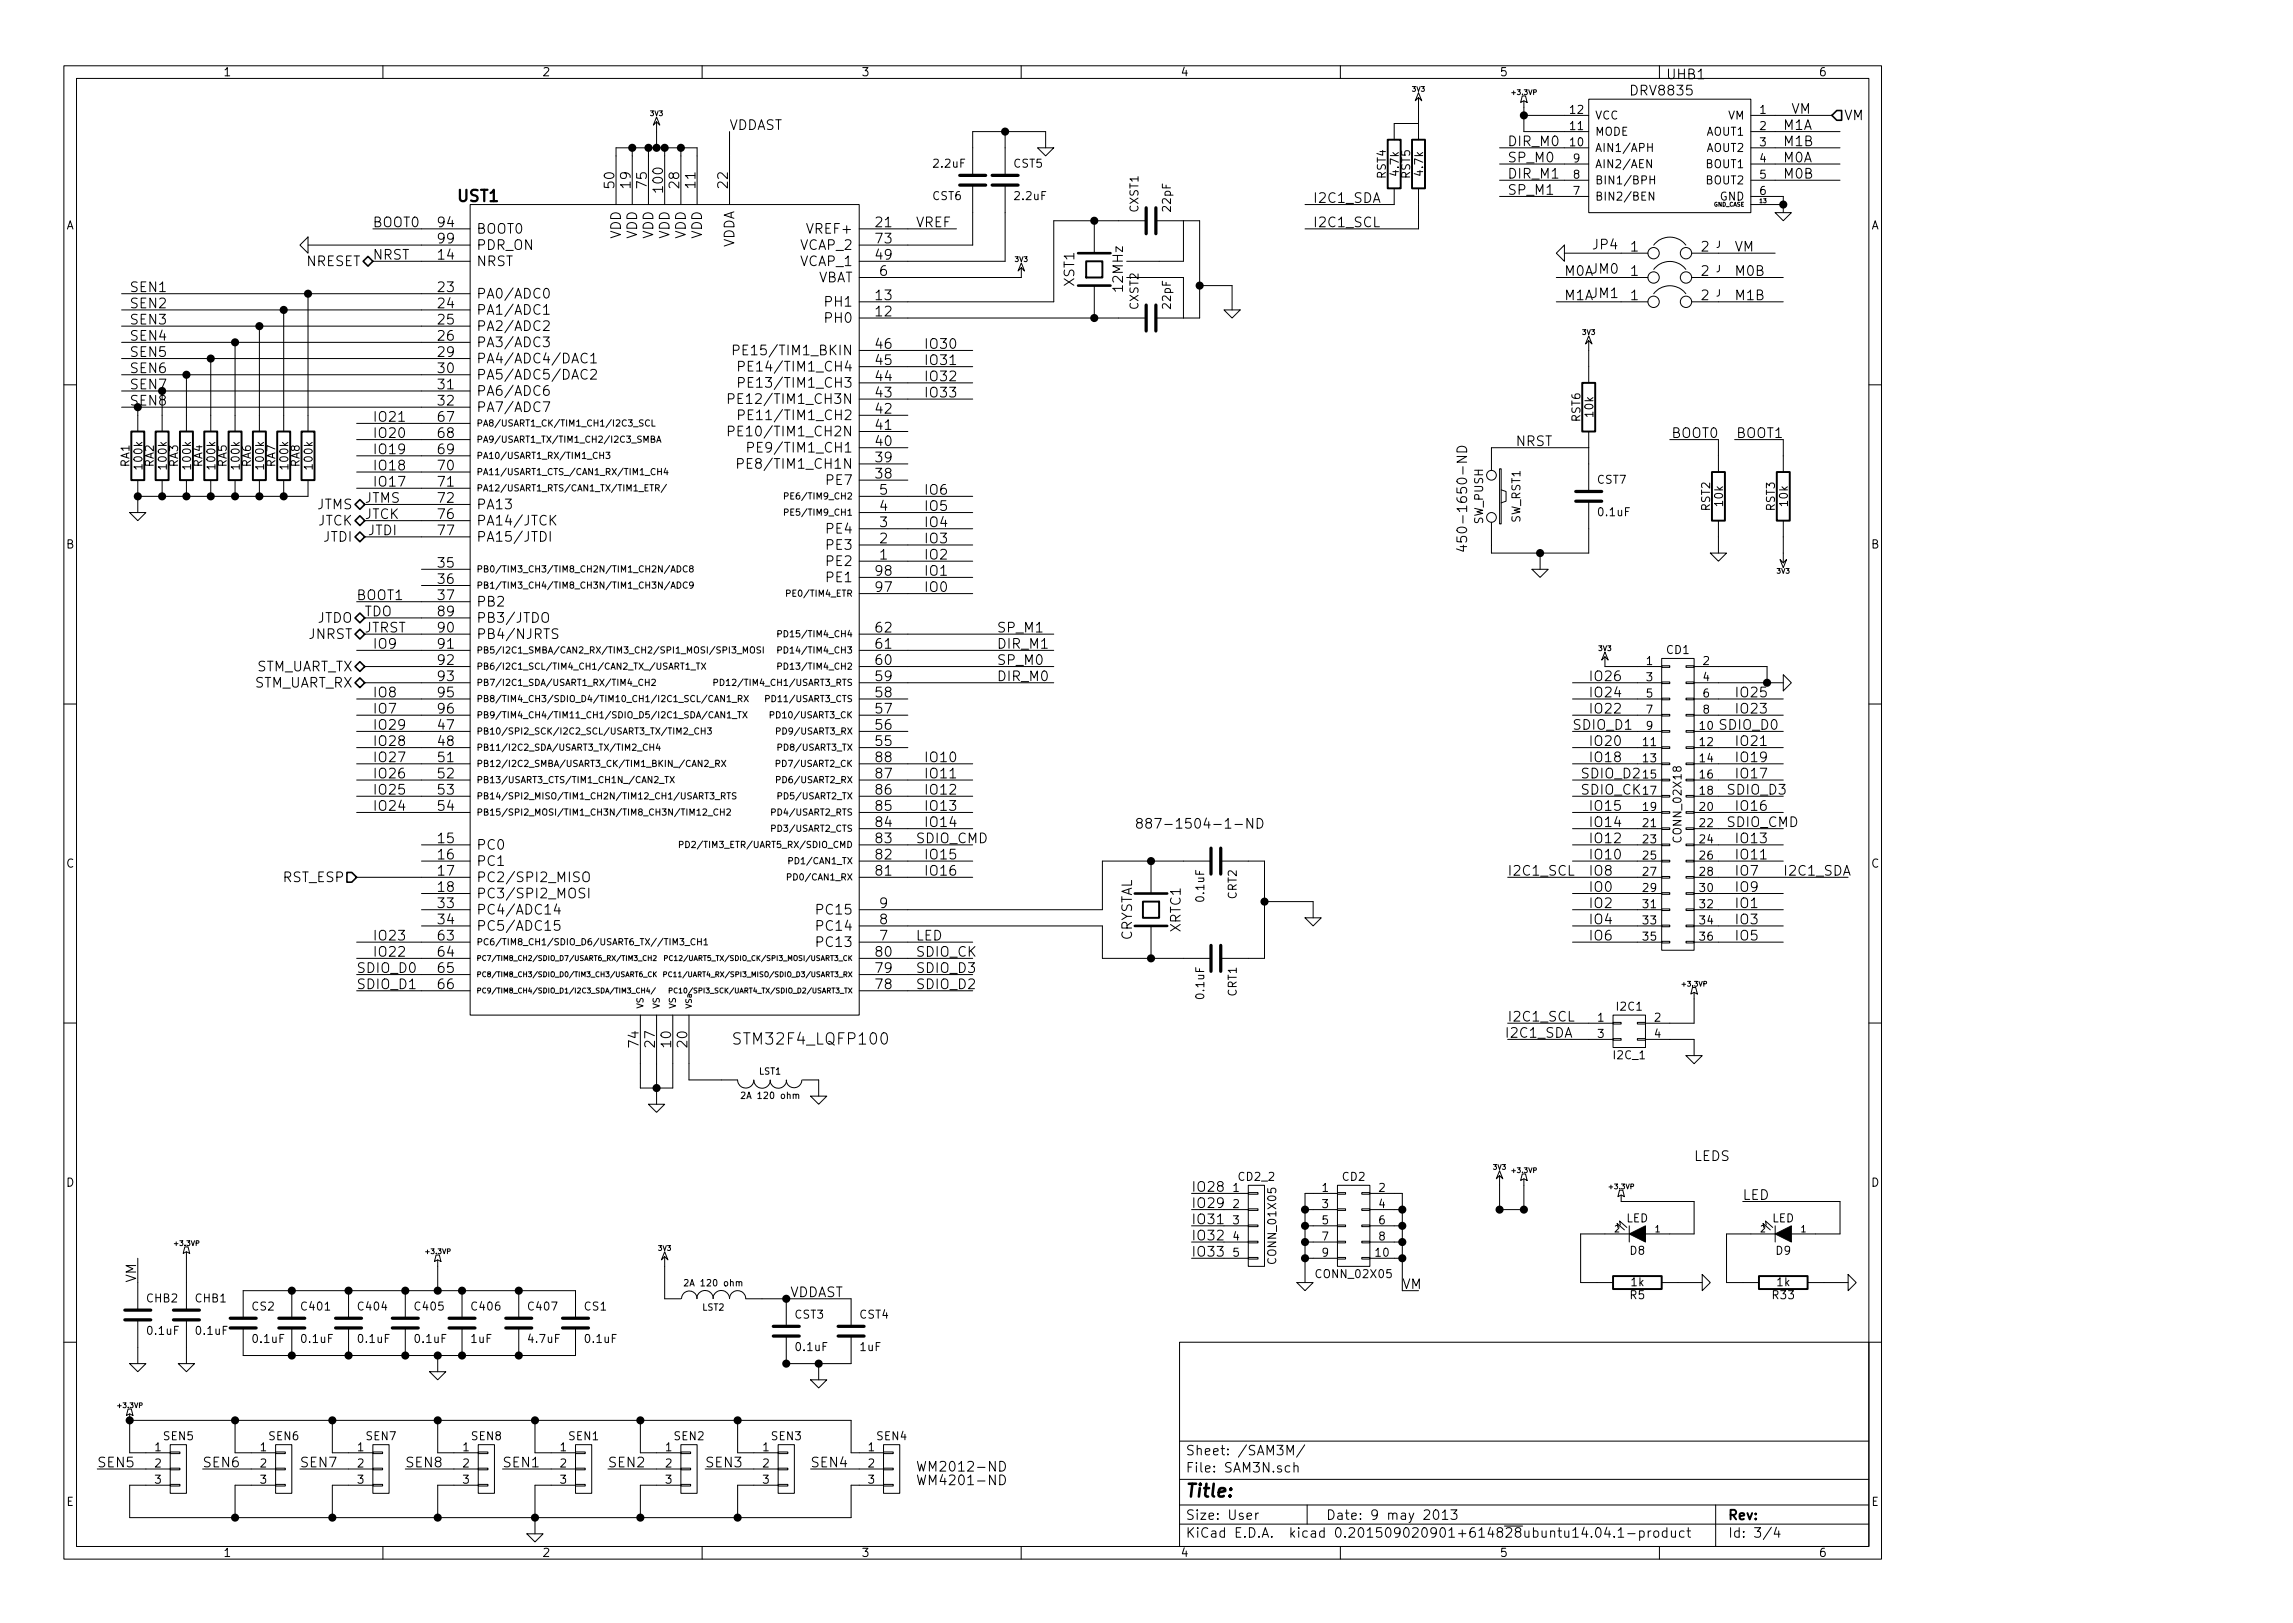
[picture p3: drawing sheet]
<svg xmlns="http://www.w3.org/2000/svg" width="297mm" height="210mm" viewBox="0 0 297 210" stroke-linecap="round" stroke-linejoin="round" font-family="sans-serif">
<defs><g id="words">
<text font-size="2.3" x="153.6" y="194">Title:</text>
<g font-size="2">
<text x="59.3" y="26.1">UST1</text>
<text x="95.5" y="135.3">STM32F4_LQFP100</text>
</g>
<g font-size="1.8">
<text x="216" y="10.3">UHB1</text>
<text x="94.5" y="16.8">VDDAST</text>
<text x="211.4" y="12.4">DRV8835</text>
<text x="231" y="16.8">M1A</text>
<text x="232.1" y="14.7">VM</text>
<text x="238.9" y="15.6">VM</text>
<text x="195.3" y="18.9">DIR_M0</text>
<text x="195.3" y="23.1">DIR_M1</text>
<text x="195.3" y="21">SP_M0</text>
<text x="231" y="23.1">M0B</text>
<text x="231" y="18.9">M1B</text>
<text x="231" y="21">M0A</text>
<text x="48.3" y="29.4">BOOT0</text>
<text x="56.8" y="29.4">94</text>
<text x="79.6" y="24.3" transform="rotate(-90 79.6 24.3)">50</text>
<text x="81.7" y="24.3" transform="rotate(-90 81.7 24.3)">19</text>
<text x="83.8" y="24.3" transform="rotate(-90 83.8 24.3)">75</text>
<text x="85.9" y="24.8" transform="rotate(-90 85.9 24.8)">100</text>
<text x="88" y="24.3" transform="rotate(-90 88 24.3)">28</text>
<text x="90.1" y="24.3" transform="rotate(-90 90.1 24.3)">11</text>
<text x="94.3" y="24.3" transform="rotate(-90 94.3 24.3)">22</text>
<text x="113.5" y="29.4">21</text>
<text x="118.7" y="29.4">VREF</text>
<text x="170.1" y="26.3">I2C1_SDA</text>
<text x="170.1" y="29.4">I2C1_SCL</text>
<text x="195.3" y="25.2">SP_M1</text>
<text x="39.6" y="34.5">NRESET</text>
<text x="48.3" y="33.6">NRST</text>
<text x="56.8" y="33.6">14</text>
<text x="56.8" y="31.5">99</text>
<text x="61.7" y="34.5">NRST</text>
<text x="61.7" y="30.3">BOOT0</text>
<text x="61.7" y="32.4">PDR_ON</text>
<text x="80.4" y="31" transform="rotate(-90 80.4 31)">VDD</text>
<text x="82.5" y="31" transform="rotate(-90 82.5 31)">VDD</text>
<text x="84.6" y="31" transform="rotate(-90 84.6 31)">VDD</text>
<text x="86.7" y="31" transform="rotate(-90 86.7 31)">VDD</text>
<text x="88.8" y="31" transform="rotate(-90 88.8 31)">VDD</text>
<text x="90.9" y="31" transform="rotate(-90 90.9 31)">VDD</text>
<text x="95.1" y="32.3" transform="rotate(-90 95.1 32.3)">VDDA</text>
<text x="103.6" y="32.4">VCAP_2</text>
<text x="103.6" y="34.5">VCAP_1</text>
<text x="104.8" y="30.3">VREF+</text>
<text x="113.5" y="31.5">73</text>
<text x="113.5" y="33.6">49</text>
<text x="114" y="35.7">6</text>
<text x="202.7" y="35.7">M0AJM0</text>
<text x="206.4" y="32.3">JP4</text>
<text x="211.2" y="32.6">1</text>
<text x="211.2" y="35.7">1</text>
<text x="220.4" y="32.6">2</text>
<text x="220.4" y="35.7">2</text>
<text x="224.7" y="32.6">VM</text>
<text x="224.7" y="35.7">M0B</text>
<text x="16.8" y="39.9">SEN2</text>
<text x="16.8" y="37.8">SEN1</text>
<text x="56.8" y="37.8">23</text>
<text x="56.8" y="39.9">24</text>
<text x="61.7" y="38.7">PA0/ADC0</text>
<text x="61.7" y="40.8">PA1/ADC1</text>
<text x="105.7" y="36.6">VBAT</text>
<text x="107" y="41.8">PH0</text>
<text x="107" y="39.7">PH1</text>
<text x="113.5" y="41">12</text>
<text x="113.5" y="38.9">13</text>
<text x="139.2" y="37.1" transform="rotate(-90 139.2 37.1)">XST1</text>
<text x="145.5" y="37.7" transform="rotate(-90 145.5 37.7)">12MHz</text>
<text x="202.7" y="38.9">M1AJM1</text>
<text x="211.2" y="38.9">1</text>
<text x="220.4" y="38.9">2</text>
<text x="224.7" y="38.9">M1B</text>
<text x="16.8" y="46.2">SEN5</text>
<text x="16.8" y="44.1">SEN4</text>
<text x="16.8" y="42">SEN3</text>
<text x="56.8" y="42">25</text>
<text x="56.8" y="44.1">26</text>
<text x="56.8" y="46.2">29</text>
<text x="61.7" y="42.9">PA2/ADC2</text>
<text x="61.7" y="45">PA3/ADC3</text>
<text x="61.7" y="47.1">PA4/ADC4/DAC1</text>
<text x="96.4" y="46">PE15/TIM1_BKIN</text>
<text x="113.5" y="47.3">45</text>
<text x="113.5" y="45.2">46</text>
<text x="119.7" y="45.2">IO30</text>
<text x="119.7" y="47.3">IO31</text>
<text x="16.8" y="52.5">SEN8</text>
<text x="16.8" y="50.4">SEN7</text>
<text x="16.8" y="48.3">SEN6</text>
<text x="56.8" y="48.3">30</text>
<text x="56.8" y="50.4">31</text>
<text x="56.8" y="52.5">32</text>
<text x="61.7" y="49.2">PA5/ADC5/DAC2</text>
<text x="61.7" y="51.3">PA6/ADC6</text>
<text x="61.7" y="53.4">PA7/ADC7</text>
<text x="95.9" y="52.3">PE12/TIM1_CH3N</text>
<text x="97.2" y="50.2">PE13/TIM1_CH3</text>
<text x="97.2" y="48.1">PE14/TIM1_CH4</text>
<text x="113.5" y="53.6">42</text>
<text x="113.5" y="51.5">43</text>
<text x="113.5" y="49.4">44</text>
<text x="119.7" y="49.4">IO32</text>
<text x="119.7" y="51.5">IO33</text>
<text x="48.3" y="58.8">IO19</text>
<text x="48.3" y="56.7">IO20</text>
<text x="48.3" y="54.6">IO21</text>
<text x="56.8" y="54.6">67</text>
<text x="56.8" y="56.7">68</text>
<text x="56.8" y="58.8">69</text>
<text x="95.9" y="56.5">PE10/TIM1_CH2N</text>
<text x="97.2" y="54.4">PE11/TIM1_CH2</text>
<text x="98.2" y="58.6">PE9/TIM1_CH1</text>
<text x="113.5" y="57.8">40</text>
<text x="113.5" y="55.7">41</text>
<text x="113.5" y="59.9">39</text>
<text x="196.4" y="57.8">NRST</text>
<text x="216.6" y="56.7">BOOT0</text>
<text x="225" y="56.7">BOOT1</text>
<text x="41" y="66">JTMS</text>
<text x="47.1" y="65.1">JTMS</text>
<text x="48.3" y="63">IO17</text>
<text x="48.3" y="60.9">IO18</text>
<text x="56.8" y="60.9">70</text>
<text x="56.8" y="63">71</text>
<text x="56.8" y="65.1">72</text>
<text x="61.7" y="66">PA13</text>
<text x="96.9" y="60.7">PE8/TIM1_CH1N</text>
<text x="107.1" y="62.8">PE7</text>
<text x="113.5" y="62">38</text>
<text x="114" y="64.1">5</text>
<text x="119.7" y="64.1">IO6</text>
<text x="41.1" y="68.1">JTCK</text>
<text x="41.9" y="70.2">JTDI</text>
<text x="47.1" y="67.2">JTCK</text>
<text x="47.7" y="69.3">JTDI</text>
<text x="56.8" y="67.2">76</text>
<text x="56.8" y="69.3">77</text>
<text x="61.7" y="68.1">PA14/JTCK</text>
<text x="61.7" y="70.2">PA15/JTDI</text>
<text x="107.1" y="71.2">PE3</text>
<text x="107.1" y="69.1">PE4</text>
<text x="114" y="70.4">2</text>
<text x="114" y="68.3">3</text>
<text x="114" y="66.2">4</text>
<text x="119.7" y="70.4">IO3</text>
<text x="119.7" y="68.3">IO4</text>
<text x="119.7" y="66.2">IO5</text>
<text x="190.1" y="71.7" transform="rotate(-90 190.1 71.7)">450-1650-ND</text>
<text x="46.2" y="77.7">BOOT1</text>
<text x="56.8" y="77.7">37</text>
<text x="107.1" y="73.3">PE2</text>
<text x="107.1" y="75.4">PE1</text>
<text x="113.5" y="76.7">97</text>
<text x="113.5" y="74.6">98</text>
<text x="114" y="72.5">1</text>
<text x="119.7" y="72.5">IO2</text>
<text x="119.7" y="76.7">IO0</text>
<text x="119.7" y="74.6">IO1</text>
<text x="39.9" y="82.8">JNRST</text>
<text x="41" y="80.7">JTDO</text>
<text x="47" y="81.9">JTRST</text>
<text x="47.1" y="79.8">TDO</text>
<text x="56.8" y="81.9">90</text>
<text x="56.8" y="79.8">89</text>
<text x="61.7" y="82.8">PB4/NJRTS</text>
<text x="61.7" y="78.6">PB2</text>
<text x="61.7" y="80.7">PB3/JTDO</text>
<text x="113.5" y="81.9">62</text>
<text x="129.2" y="81.9">SP_M1</text>
<text x="32.7" y="89.1">STM_UART_RX</text>
<text x="32.9" y="87">STM_UART_TX</text>
<text x="48.3" y="84">IO9</text>
<text x="56.8" y="84">91</text>
<text x="56.8" y="86.1">92</text>
<text x="56.8" y="88.2">93</text>
<text x="113.5" y="86.1">60</text>
<text x="113.5" y="84">61</text>
<text x="113.5" y="88.2">59</text>
<text x="129.2" y="88.2">DIR_M0</text>
<text x="129.2" y="84">DIR_M1</text>
<text x="129.2" y="86.1">SP_M0</text>
<text x="205.8" y="88.2">IO26</text>
<text x="48.3" y="92.4">IO7</text>
<text x="48.3" y="90.3">IO8</text>
<text x="48.3" y="94.5">IO29</text>
<text x="56.8" y="90.3">95</text>
<text x="56.8" y="92.4">96</text>
<text x="113.5" y="94.5">56</text>
<text x="113.5" y="92.4">57</text>
<text x="113.5" y="90.3">58</text>
<text x="203.7" y="94.5">SDIO_D1</text>
<text x="205.8" y="92.4">IO22</text>
<text x="205.8" y="90.3">IO24</text>
<text x="222.6" y="94.5">SDIO_D0</text>
<text x="224.7" y="92.4">IO23</text>
<text x="224.7" y="90.3">IO25</text>
<text x="48.3" y="100.8">IO26</text>
<text x="48.3" y="98.7">IO27</text>
<text x="48.3" y="96.6">IO28</text>
<text x="56.8" y="100.8">52</text>
<text x="113.5" y="96.6">55</text>
<text x="113.5" y="100.8">87</text>
<text x="113.5" y="98.7">88</text>
<text x="119.7" y="98.7">IO10</text>
<text x="119.7" y="100.8">IO11</text>
<text x="204.8" y="100.8">SDIO_D2</text>
<text x="205.8" y="98.7">IO18</text>
<text x="205.8" y="96.6">IO20</text>
<text x="224.7" y="100.8">IO17</text>
<text x="224.7" y="98.7">IO19</text>
<text x="224.7" y="96.6">IO21</text>
<text x="48.3" y="105">IO24</text>
<text x="48.3" y="102.9">IO25</text>
<text x="56.8" y="102.9">53</text>
<text x="56.8" y="105">54</text>
<text x="113.5" y="107.1">84</text>
<text x="113.5" y="105">85</text>
<text x="113.5" y="102.9">86</text>
<text x="119.7" y="102.9">IO12</text>
<text x="119.7" y="105">IO13</text>
<text x="119.7" y="107.1">IO14</text>
<text x="147" y="107.4">887-1504-1-ND</text>
<text x="204.8" y="102.9">SDIO_CK</text>
<text x="205.8" y="107.1">IO14</text>
<text x="205.8" y="105">IO15</text>
<text x="223.7" y="107.1">SDIO_CMD</text>
<text x="223.7" y="102.9">SDIO_D3</text>
<text x="224.7" y="105">IO16</text>
<text x="56.8" y="109.2">15</text>
<text x="56.8" y="111.3">16</text>
<text x="56.8" y="113.4">17</text>
<text x="61.7" y="110.1">PC0</text>
<text x="61.7" y="112.2">PC1</text>
<text x="113.5" y="113.4">81</text>
<text x="113.5" y="111.3">82</text>
<text x="113.5" y="109.2">83</text>
<text x="118.7" y="109.2">SDIO_CMD</text>
<text x="119.7" y="111.3">IO15</text>
<text x="119.7" y="113.4">IO16</text>
<text x="195.3" y="113.4">I2C1_SCL</text>
<text x="205.8" y="113.4">IO8</text>
<text x="205.8" y="111.3">IO10</text>
<text x="205.8" y="109.2">IO12</text>
<text x="224.7" y="113.4">IO7</text>
<text x="224.7" y="111.3">IO11</text>
<text x="224.7" y="109.2">IO13</text>
<text x="231" y="113.4">I2C1_SDA</text>
<text x="36.6" y="114.3">RST_ESP</text>
<text x="56.8" y="117.6">33</text>
<text x="56.8" y="119.7">34</text>
<text x="56.8" y="115.5">18</text>
<text x="61.7" y="118.5">PC4/ADC14</text>
<text x="61.7" y="114.3">PC2/SPI2_MISO</text>
<text x="61.7" y="116.4">PC3/SPI2_MOSI</text>
<text x="106.1" y="118.5">PC15</text>
<text x="114" y="119.7">8</text>
<text x="114" y="117.6">9</text>
<text x="205.8" y="119.7">IO4</text>
<text x="205.8" y="117.6">IO2</text>
<text x="205.8" y="115.5">IO0</text>
<text x="224.7" y="119.7">IO3</text>
<text x="224.7" y="117.6">IO1</text>
<text x="224.7" y="115.5">IO9</text>
<text x="48.3" y="123.9">IO22</text>
<text x="48.3" y="121.8">IO23</text>
<text x="56.8" y="121.8">63</text>
<text x="56.8" y="123.9">64</text>
<text x="61.7" y="120.6">PC5/ADC15</text>
<text x="106.1" y="122.7">PC13</text>
<text x="106.1" y="120.6">PC14</text>
<text x="113.5" y="123.9">80</text>
<text x="114" y="121.8">7</text>
<text x="118.7" y="123.9">SDIO_CK</text>
<text x="118.7" y="121.8">LED</text>
<text x="146.6" y="122" transform="rotate(-90 146.6 122)">CRYSTAL</text>
<text x="152.9" y="120.7" transform="rotate(-90 152.9 120.7)">XRTC1</text>
<text x="205.8" y="121.8">IO6</text>
<text x="224.7" y="121.8">IO5</text>
<text x="46.2" y="126">SDIO_D0</text>
<text x="46.2" y="128.1">SDIO_D1</text>
<text x="56.8" y="126">65</text>
<text x="56.8" y="128.1">66</text>
<text x="113.5" y="128.1">78</text>
<text x="113.5" y="126">79</text>
<text x="118.7" y="126">SDIO_D3</text>
<text x="118.7" y="128.1">SDIO_D2</text>
<text x="82.7" y="135.6" transform="rotate(-90 82.7 135.6)">74</text>
<text x="84.8" y="135.6" transform="rotate(-90 84.8 135.6)">27</text>
<text x="86.9" y="135.6" transform="rotate(-90 86.9 135.6)">10</text>
<text x="89" y="135.6" transform="rotate(-90 89 135.6)">20</text>
<text x="195.3" y="132.3">I2C1_SCL</text>
<text x="195.3" y="134.4">I2C1_SDA</text>
<text x="154.4" y="154.4">IO28</text>
<text x="219.5" y="150.4">LEDS</text>
<text x="225.8" y="155.4">LED</text>
<text x="154.4" y="156.5">IO29</text>
<text x="154.4" y="158.6">IO31</text>
<text x="154.4" y="160.7">IO32</text>
<text x="17.6" y="166.2" transform="rotate(-90 17.6 166.2)">VM</text>
<text x="154.4" y="162.8">IO33</text>
<text x="181.7" y="167">VM</text>
<text x="102" y="168">VDDAST</text>
<text x="12.6" y="190.1">SEN5</text>
<text x="26.3" y="190.1">SEN6</text>
<text x="38.9" y="190.1">SEN7</text>
<text x="52.5" y="190.1">SEN8</text>
<text x="65.1" y="190.1">SEN1</text>
<text x="78.8" y="190.1">SEN2</text>
<text x="91.4" y="190.1">SEN3</text>
<text x="105" y="190.1">SEN4</text>
<text x="118.7" y="190.6">WM2012-ND</text>
<text x="118.7" y="192.4">WM4201-ND</text>
</g>
<g font-size="1.7">
<text x="56.8" y="73.5">35</text>
<text x="56.8" y="75.6">36</text>
<text x="56.8" y="94.5">47</text>
<text x="56.8" y="98.7">51</text>
<text x="56.8" y="96.6">48</text>
<text x="153.6" y="190.8">File: SAM3N.sch</text>
<text x="153.6" y="188.5">Sheet: /SAM3M/</text>
<text x="153.6" y="196.9">Size: User</text>
<text x="171.8" y="196.9">Date: 9 may 2013</text>
<text x="223.9" y="196.9">Rev:</text>
<text x="153.6" y="199.2">KiCad E.D.A. kicad 0.201509020901+614828ubuntu14.04.1-product</text>
<text x="223.9" y="199.2">Id: 3/4</text>
</g>
<g font-size="1.5">
<text x="28.9" y="9.9">1</text>
<text x="70.3" y="9.9">2</text>
<text x="111.6" y="9.9">3</text>
<text x="152.9" y="9.9">4</text>
<text x="194.3" y="9.9">5</text>
<text x="235.6" y="9.9">6</text>
<text x="203.4" y="16.8">11</text>
<text x="203.4" y="14.7">12</text>
<text x="206.6" y="17.6">MODE</text>
<text x="206.6" y="15.5">VCC</text>
<text x="221" y="17.6">AOUT1</text>
<text x="223.8" y="15.5">VM</text>
<text x="228" y="14.7">1</text>
<text x="228" y="16.8">2</text>
<text x="121" y="21.7">2.2uF</text>
<text x="131.3" y="21.7">CST5</text>
<text x="179.5" y="23.1" transform="rotate(-90 179.5 23.1)">RST4</text>
<text x="181.2" y="22.7" transform="rotate(-90 181.2 22.7)">4.7k</text>
<text x="182.7" y="23.1" transform="rotate(-90 182.7 23.1)">RST5</text>
<text x="184.3" y="22.7" transform="rotate(-90 184.3 22.7)">4.7k</text>
<text x="203.4" y="18.9">10</text>
<text x="203.8" y="23.1">8</text>
<text x="203.8" y="21">9</text>
<text x="206.6" y="23.9">BIN1/BPH</text>
<text x="206.6" y="21.8">AIN2/AEN</text>
<text x="206.6" y="19.7">AIN1/APH</text>
<text x="221" y="19.7">AOUT2</text>
<text x="221" y="21.8">BOUT1</text>
<text x="221" y="23.9">BOUT2</text>
<text x="228" y="18.9">3</text>
<text x="228" y="21">4</text>
<text x="228" y="23.1">5</text>
<text x="8.6" y="29.7">A</text>
<text x="120.8" y="25.9">CST6</text>
<text x="131.5" y="25.9">2.2uF</text>
<text x="147.5" y="27.5" transform="rotate(-90 147.5 27.5)">CXST1</text>
<text x="151.7" y="27.3" transform="rotate(-90 151.7 27.3)">22pF</text>
<text x="203.8" y="25.2">7</text>
<text x="206.6" y="26">BIN2/BEN</text>
<text x="222.7" y="26">GND</text>
<text x="228" y="25.2">6</text>
<text x="242.4" y="29.7">A</text>
<text x="147.5" y="40.1" transform="rotate(-90 147.5 40.1)">CXST2</text>
<text x="151.7" y="39.9" transform="rotate(-90 151.7 39.9)">22pF</text>
<text x="206.4" y="54" transform="rotate(-90 206.4 54)">10k</text>
<text x="204.7" y="54.6" transform="rotate(-90 204.7 54.6)">RST6</text>
<text x="16.8" y="60.5" transform="rotate(-90 16.8 60.5)">RA1</text>
<text x="18.4" y="60.7" transform="rotate(-90 18.4 60.7)">100k</text>
<text x="19.9" y="60.5" transform="rotate(-90 19.9 60.5)">RA2</text>
<text x="21.6" y="60.7" transform="rotate(-90 21.6 60.7)">100k</text>
<text x="23.1" y="60.5" transform="rotate(-90 23.1 60.5)">RA3</text>
<text x="24.7" y="60.7" transform="rotate(-90 24.7 60.7)">100k</text>
<text x="26.2" y="60.5" transform="rotate(-90 26.2 60.5)">RA4</text>
<text x="27.9" y="60.7" transform="rotate(-90 27.9 60.7)">100k</text>
<text x="29.4" y="60.5" transform="rotate(-90 29.4 60.5)">RA5</text>
<text x="31" y="60.7" transform="rotate(-90 31 60.7)">100k</text>
<text x="32.5" y="60.5" transform="rotate(-90 32.5 60.5)">RA6</text>
<text x="34.2" y="60.7" transform="rotate(-90 34.2 60.7)">100k</text>
<text x="35.7" y="60.5" transform="rotate(-90 35.7 60.5)">RA7</text>
<text x="37.3" y="60.7" transform="rotate(-90 37.3 60.7)">100k</text>
<text x="38.8" y="60.5" transform="rotate(-90 38.8 60.5)">RA8</text>
<text x="40.5" y="60.7" transform="rotate(-90 40.5 60.7)">100k</text>
<text x="206.9" y="62.7">CST7</text>
<text x="223.2" y="65.5" transform="rotate(-90 223.2 65.5)">10k</text>
<text x="231.6" y="65.5" transform="rotate(-90 231.6 65.5)">10k</text>
<text x="8.6" y="71">B</text>
<text x="192.1" y="67.9" transform="rotate(-90 192.1 67.9)">SW_PUSH</text>
<text x="196.9" y="67.7" transform="rotate(-90 196.9 67.7)">SW_RST1</text>
<text x="207.1" y="66.9">0.1uF</text>
<text x="221.5" y="66.2" transform="rotate(-90 221.5 66.2)">RST2</text>
<text x="229.9" y="66.2" transform="rotate(-90 229.9 66.2)">RST3</text>
<text x="242.4" y="71">B</text>
<text x="213.3" y="86.1">1</text>
<text x="213.3" y="88.2">3</text>
<text x="215.9" y="84.7">CD1</text>
<text x="220.6" y="86.1">2</text>
<text x="220.6" y="88.2">4</text>
<text x="213.3" y="90.3">5</text>
<text x="213.3" y="92.4">7</text>
<text x="213.3" y="94.5">9</text>
<text x="220.2" y="94.5">10</text>
<text x="220.6" y="90.3">6</text>
<text x="220.6" y="92.4">8</text>
<text x="212.9" y="96.6">11</text>
<text x="212.9" y="98.7">13</text>
<text x="212.9" y="100.8">15</text>
<text x="220.2" y="96.6">12</text>
<text x="220.2" y="98.7">14</text>
<text x="220.2" y="100.8">16</text>
<text x="212.9" y="107.1">21</text>
<text x="212.9" y="102.9">17</text>
<text x="212.9" y="105">19</text>
<text x="220.2" y="105">20</text>
<text x="220.2" y="107.1">22</text>
<text x="220.2" y="102.9">18</text>
<text x="8.6" y="112.4">C</text>
<text x="212.9" y="109.2">23</text>
<text x="212.9" y="111.3">25</text>
<text x="212.9" y="113.4">27</text>
<text x="217.8" y="108.9" transform="rotate(-90 217.8 108.9)">CONN_02X18</text>
<text x="220.2" y="109.2">24</text>
<text x="220.2" y="111.3">26</text>
<text x="220.2" y="113.4">28</text>
<text x="242.4" y="112.4">C</text>
<text x="156" y="116.7" transform="rotate(-90 156 116.7)">0.1uF</text>
<text x="160.2" y="116.5" transform="rotate(-90 160.2 116.5)">CRT2</text>
<text x="212.9" y="117.6">31</text>
<text x="212.9" y="119.7">33</text>
<text x="212.9" y="115.5">29</text>
<text x="220.2" y="115.5">30</text>
<text x="220.2" y="117.6">32</text>
<text x="220.2" y="119.7">34</text>
<text x="212.9" y="121.8">35</text>
<text x="220.2" y="121.8">36</text>
<text x="156" y="129.3" transform="rotate(-90 156 129.3)">0.1uF</text>
<text x="160.2" y="129.1" transform="rotate(-90 160.2 129.1)">CRT1</text>
<text x="209.5" y="130.9">I2C1</text>
<text x="207" y="132.3">1</text>
<text x="207" y="134.4">3</text>
<text x="209.1" y="137.2">I2C_1</text>
<text x="214.3" y="132.3">2</text>
<text x="214.3" y="134.4">4</text>
<text x="8.6" y="153.7">D</text>
<text x="159.7" y="154.4">1</text>
<text x="160.5" y="153">CD2_2</text>
<text x="171.3" y="154.4">1</text>
<text x="173.9" y="153">CD2</text>
<text x="178.6" y="154.4">2</text>
<text x="242.4" y="153.7">D</text>
<text x="159.7" y="156.5">2</text>
<text x="159.7" y="158.6">3</text>
<text x="159.7" y="160.7">4</text>
<text x="171.3" y="156.5">3</text>
<text x="171.3" y="158.6">5</text>
<text x="171.3" y="160.7">7</text>
<text x="178.6" y="156.5">4</text>
<text x="178.6" y="158.6">6</text>
<text x="178.6" y="160.7">8</text>
<text x="210.6" y="158.3">LED</text>
<text x="229.5" y="158.3">LED</text>
<text x="159.7" y="162.8">5</text>
<text x="165.3" y="163.5" transform="rotate(-90 165.3 163.5)">CONN_01X05</text>
<text x="170.7" y="165.6">CONN_02X05</text>
<text x="171.3" y="162.8">9</text>
<text x="178.2" y="162.8">10</text>
<text x="211.2" y="162.5">D8</text>
<text x="211.3" y="166.6">1k</text>
<text x="230.1" y="162.5">D9</text>
<text x="230.2" y="166.6">1k</text>
<text x="19" y="168.7">CHB2</text>
<text x="19.2" y="172.9">0.1uF</text>
<text x="25.3" y="168.7">CHB1</text>
<text x="25.5" y="172.9">0.1uF</text>
<text x="32.7" y="169.8">CS2</text>
<text x="32.8" y="174">0.1uF</text>
<text x="39.1" y="174">0.1uF</text>
<text x="39.1" y="169.8">C401</text>
<text x="46.5" y="174">0.1uF</text>
<text x="46.5" y="169.8">C404</text>
<text x="53.8" y="174">0.1uF</text>
<text x="53.8" y="169.8">C405</text>
<text x="61" y="174">1uF</text>
<text x="61.2" y="169.8">C406</text>
<text x="68.5" y="174">4.7uF</text>
<text x="68.5" y="169.8">C407</text>
<text x="75.7" y="169.8">CS1</text>
<text x="75.9" y="174">0.1uF</text>
<text x="103" y="170.8">CST3</text>
<text x="111.4" y="170.8">CST4</text>
<text x="211.2" y="168.3">R5</text>
<text x="229.7" y="168.3">R33</text>
<text x="103.2" y="175">0.1uF</text>
<text x="111.4" y="175">1uF</text>
<text x="20.1" y="188">1</text>
<text x="20.1" y="190.1">2</text>
<text x="21.2" y="186.6">SEN5</text>
<text x="33.7" y="188">1</text>
<text x="33.7" y="190.1">2</text>
<text x="34.8" y="186.6">SEN6</text>
<text x="46.3" y="188">1</text>
<text x="46.3" y="190.1">2</text>
<text x="47.4" y="186.6">SEN7</text>
<text x="60" y="188">1</text>
<text x="60" y="190.1">2</text>
<text x="61.1" y="186.6">SEN8</text>
<text x="72.6" y="188">1</text>
<text x="72.6" y="190.1">2</text>
<text x="73.7" y="186.6">SEN1</text>
<text x="86.2" y="188">1</text>
<text x="86.2" y="190.1">2</text>
<text x="87.3" y="186.6">SEN2</text>
<text x="98.8" y="188">1</text>
<text x="98.8" y="190.1">2</text>
<text x="99.9" y="186.6">SEN3</text>
<text x="112.5" y="188">1</text>
<text x="112.5" y="190.1">2</text>
<text x="113.6" y="186.6">SEN4</text>
<text x="8.6" y="195.1">E</text>
<text x="20.1" y="192.2">3</text>
<text x="33.7" y="192.2">3</text>
<text x="46.3" y="192.2">3</text>
<text x="60" y="192.2">3</text>
<text x="72.6" y="192.2">3</text>
<text x="86.2" y="192.2">3</text>
<text x="98.8" y="192.2">3</text>
<text x="112.5" y="192.2">3</text>
<text x="242.4" y="195.1">E</text>
<text x="28.9" y="201.7">1</text>
<text x="70.3" y="201.7">2</text>
<text x="111.6" y="201.7">3</text>
<text x="152.9" y="201.7">4</text>
<text x="194.3" y="201.7">5</text>
<text x="235.6" y="201.7">6</text>
</g>
<g font-size="1.2">
<text x="222.3" y="32.1">J</text>
<text x="222.3" y="35.3">J</text>
<text x="222.3" y="38.4">J</text>
<text x="96.5" y="142.4">2A 120 ohm</text>
<text x="98.3" y="139.2">LST1</text>
<text x="209.2" y="159.6">2</text>
<text x="214.4" y="159.6">1</text>
<text x="228.1" y="159.6">2</text>
<text x="233.3" y="159.6">1</text>
<text x="89.1" y="166.6">2A 120 ohm</text>
<text x="91" y="169.8">LST2</text>
</g>
<g font-size="1.1">
<text x="61.7" y="55.2">PA8/USART1_CK/TIM1_CH1/I2C3_SCL</text>
<text x="61.7" y="57.3">PA9/USART1_TX/TIM1_CH2/I2C3_SMBA</text>
<text x="61.7" y="59.4">PA10/USART1_RX/TIM1_CH3</text>
<text x="61.7" y="61.5">PA11/USART1_CTS_/CAN1_RX/TIM1_CH4</text>
<text x="61.7" y="63.6">PA12/USART1_RTS/CAN1_TX/TIM1_ETR/</text>
<text x="102.5" y="64.7">PE6/TIM9_CH2</text>
<text x="102.5" y="66.8">PE5/TIM9_CH1</text>
<text x="61.7" y="74.1">PB0/TIM3_CH3/TIM8_CH2N/TIM1_CH2N/ADC8</text>
<text x="61.7" y="76.2">PB1/TIM3_CH4/TIM8_CH3N/TIM1_CH3N/ADC9</text>
<text x="102.5" y="77.3">PE0/TIM4_ETR</text>
<text x="101.8" y="82.6">PD15/TIM4_CH4</text>
<text x="61.7" y="84.7">PB5/I2C1_SMBA/CAN2_RX/TIM3_CH2/SPI1_MOSI/SPI3_MOSI</text>
<text x="61.7" y="86.8">PB6/I2C1_SCL/TIM4_CH1/CAN2_TX_/USART1_TX</text>
<text x="61.7" y="88.9">PB7/I2C1_SDA/USART1_RX/TIM4_CH2</text>
<text x="94" y="88.9">PD12/TIM4_CH1/USART3_RTS</text>
<text x="101.8" y="86.8">PD13/TIM4_CH2</text>
<text x="101.8" y="84.7">PD14/TIM4_CH3</text>
<text x="61.7" y="91">PB8/TIM4_CH3/SDIO_D4/TIM10_CH1/I2C1_SCL/CAN1_RX</text>
<text x="61.7" y="93.1">PB9/TIM4_CH4/TIM11_CH1/SDIO_D5/I2C1_SDA/CAN1_TX</text>
<text x="61.7" y="95.2">PB10/SPI2_SCK/I2C2_SCL/USART3_TX/TIM2_CH3</text>
<text x="99.8" y="91">PD11/USART3_CTS</text>
<text x="100.4" y="93.1">PD10/USART3_CK</text>
<text x="101.1" y="95.2">PD9/USART3_RX</text>
<text x="61.7" y="99.4">PB12/I2C2_SMBA/USART3_CK/TIM1_BKIN_/CAN2_RX</text>
<text x="61.7" y="101.5">PB13/USART3_CTS/TIM1_CH1N_/CAN2_TX</text>
<text x="61.7" y="97.3">PB11/I2C2_SDA/USART3_TX/TIM2_CH4</text>
<text x="101.1" y="99.4">PD7/USART2_CK</text>
<text x="101.1" y="101.5">PD6/USART2_RX</text>
<text x="101.3" y="97.3">PD8/USART3_TX</text>
<text x="61.7" y="103.6">PB14/SPI2_MISO/TIM1_CH2N/TIM12_CH1/USART3_RTS</text>
<text x="61.7" y="105.7">PB15/SPI2_MOSI/TIM1_CH3N/TIM8_CH3N/TIM12_CH2</text>
<text x="100.4" y="107.8">PD3/USART2_CTS</text>
<text x="100.4" y="105.7">PD4/USART2_RTS</text>
<text x="101.3" y="103.6">PD5/USART2_TX</text>
<text x="89.7" y="109.9">PD2/TIM3_ETR/UART5_RX/SDIO_CMD</text>
<text x="102.7" y="112">PD1/CAN1_TX</text>
<text x="102.6" y="114.1">PD0/CAN1_RX</text>
<text x="61.7" y="122.5">PC6/TIM8_CH1/SDIO_D6/USART6_TX//TIM3_CH1</text>
<text x="83.4" y="130.7" transform="rotate(-90 83.4 130.7)">VS</text>
<text x="85.5" y="130.7" transform="rotate(-90 85.5 130.7)">VS</text>
<text x="87.6" y="130.7" transform="rotate(-90 87.6 130.7)">VS</text>
</g>
<text font-size="1" x="89.6" y="130.7" transform="rotate(-90 89.6 130.7)">VSa</text>
<g font-size=".9">
<text x="183" y="11.9">3V3</text>
<text x="84.3" y="15">3V3</text>
<text x="196" y="12.3">+3.3VP</text>
<text x="131.5" y="33.9">3V3</text>
<text x="205" y="43.4">3V3</text>
<text x="230.2" y="74.3">3V3</text>
<text x="207.1" y="84.3">3V3</text>
<text x="61.7" y="124.5">PC7/TIM8_CH2/SDIO_D7/USART6_RX/TIM3_CH2</text>
<text x="88.2" y="124.5">PC12/UART5_TX/SDIO_CK/SPI3_MOSI/USART3_CK</text>
<text x="61.7" y="126.6">PC8/TIM8_CH3/SDIO_D0/TIM3_CH3/USART6_CK</text>
<text x="61.7" y="128.7">PC9/TIM8_CH4/SDIO_D1/I2C3_SDA/TIM3_CH4/</text>
<text x="88.4" y="126.6">PC11/UART4_RX/SPI3_MISO/SDIO_D3/USART3_RX</text>
<text x="89" y="128.7">PC10/SPI3_SCK/UART4_TX/SDIO_D2/USART3_TX</text>
<text x="218" y="127.8">+3.3VP</text>
<text x="193.5" y="151.5">3V3</text>
<text x="196" y="151.9">+3.3VP</text>
<text x="208.6" y="154">+3.3VP</text>
<text x="22.7" y="161.4">+3.3VP</text>
<text x="55.3" y="162.4">+3.3VP</text>
<text x="85.3" y="162">3V3</text>
<text x="15.4" y="182.4">+3.3VP</text>
</g>
<g font-size=".7">
<text x="221.9" y="26.8">GND_CASE</text>
<text x="228" y="26.3">13</text>
</g>
</g></defs>
<g fill="none" stroke="#000" stroke-width=".13">
<path d="M8.3 8.5h235.4v193.5h-235.4zM9.9 10.2h232.2v190.1h-232.2zM49.6 8.5v1.7M81.9 19.1v7.4M84 19.1v7.4M85.1 15.2l.4 1-.4-.4-.5 .4zM85.1 15.8v3.3M86.1 19.1v7.4M88.2 19.1v7.4M91 8.5v1.7M94.5 17v9.5M130.2 17v5.7"/>
<path d="M132.3 8.5v1.7M134.4 19.1h2.1l-1 1.1zM135.5 19.1v-2.1h-9.5v5.7M173.6 8.5v1.7M183.8 12l.4 1.1-.4-.5-.5 .5zM183.8 12.6v5.5M183.8 16h-3.2v2.1M194.3 19.1h11.5M197.2 12.4h.4l.2 .9-.4-.2-.4 .2zM197.4 13.1v3.9h8.4M197.4 14.9h8.4M205.8 12.8h21v14.7h-21z"/>
<path d="M213.5 19.1h.5M214 18.6v1M215 8.5v1.7M226.8 14.9h10.5M226.8 17h11.6M226.8 19.1h11.6M15.8 38h45.1M38.9 31.7l1-1v2.1zM39.9 31.7h21M39.9 38v17.9M48.3 33.8h12.6M48.3 29.6h12.6"/>
<path d="M60.9 26.5h50.4v105h-50.4zM70.4 39.8l.4-.3v1.2M70.6 37.4h.1a.69 .69 0 0 1 .3 1.2h-.3a.81 .81 0 0 1-.1-1.2zM79.8 26.5v-7.4h10.5v7.4M111.3 29.6h12.6M126 24v7.7h-14.7M130.2 24v9.8h-18.9M132.3 34.1l.4 1-.4-.4-.4 .4zM132.3 34.7v1.2h-21M141.8 28.6v4.2M141.8 37v4.2M146 35.9h7.3v5.3"/>
<path d="M148.5 28.6h-12v10.5h-25.2M149.7 28.6h5.7v12.6h-5.7M153.3 28.6v5.2h-7.3M155.4 37h4.2v3.1M180.6 24.4v2.1h-11.5M183.8 24.4v5.2h-14.7M194.3 21.2h11.5M194.3 23.3h11.5M194.3 25.4h11.5M201.6 32.8l1.1-1.1v2.1zM201.6 35.9h11.9M201.6 39.1h11.9"/>
<path d="M202.7 32.8h10.8M213.7 22.8v1M213.7 23.3h.6M213.9 20.7v1l-.6-1v1M214.2 24.9v1l-.6-1v1M214.2 31.7a2.61 2.61 0 0 1 4.2 0M214.2 34.9a2.61 2.61 0 0 1 4.2 0M214.2 38a2.61 2.61 0 0 1 4.2 0M214.3 22.8v1M219.1 32.8h10.9M219.1 35.9h11.9M219.1 39.1h11.9"/>
<path d="M226.8 21.2h11.6M226.8 23.3h11.6M226.8 25.4h4.2v2.1M226.8 26.5h4.2M230 27.5h2.1l-1.1 1.1zM8.3 49.9h1.6M15.8 48.6h45.1M15.8 50.7h45.1M15.8 52.8h45.1M15.8 40.1h45.1M15.8 42.2h45.1M15.8 44.3h45.1"/>
<path d="M15.8 46.4h45.1M17.9 52.8v3.1M21 50.7v5.2M24.2 48.6v7.3M27.3 46.4v9.5M30.5 44.3v11.6M33.6 42.2v13.7M36.8 40.1v15.8M46.2 54.9h14.7M46.2 57h14.7M46.2 59.1h14.7M51.7 54.6h.7"/>
<path d="M70.4 52.1h.8l-.5 1.2M70.4 43.7h.8l-.5 .4 .3 .1 .2 .2-.1 .4-.2 .1h-.4l-.1-.1M70.4 41.7l.2-.1h.3l.2 .1 .1 .2-.1 .2-.7 .7h.8M70.4 40.7h.8M71 50a.52 .52 0 0 0-.6 .5l.1 .6a.4 .4 0 0 0 .7-.1l-.1-.4a.4 .4 0 0 0-.7 .1M76.1 48a.51 .51 0 0 0-.7 0 .51 .51 0 0 0-.1 .6 .48 .48 0 0 0 .2 .5 .48 .48 0 0 0 .6-.1M76.1 45.9a.51 .51 0 0 0-.7 0 .51 .51 0 0 0-.1 .6 .48 .48 0 0 0 .2 .5 .48 .48 0 0 0 .6-.1M76.5 48l.2-.1h.3l.2 .1 .1 .2-.1 .2-.7 .7h.8M76.5 46.1l.4-.3v1.2M76.5 47h.8M77.7 59h.5M78.2 58.6v.8"/>
<path d="M78.5 58.6h.5l-.3 .3 .3 .2v.2l-.2 .1-.3-.1M83.3 54.4h-.3l-.2 .2 .1 .1 .4 .2v.2l-.2 .1h-.3M83.4 57.3v-.8l.3 .6 .3-.6v.8M84.1 54.5a.36 .36 0 0 0-.5 .3 .36 .36 0 0 0 .5 .3M84.4 56.9l.3-.1 .1-.2-.4-.1v.8h.3l.1-.1v-.2l-.2-.1M84.5 54.4v.8h.4M85.1 57.3l.2-.8 .3 .8M85.1 57.1h.4M94.4 55.9h.4a.35 .35 0 0 0 .3-.4 .35 .35 0 0 0-.3-.3h-.4v1.3M94.4 51.7h.4a.35 .35 0 0 0 .3-.4 .35 .35 0 0 0-.3-.3h-.4v1.3M95 45.4h.5a.35 .35 0 0 0 .3-.4 .35 .35 0 0 0-.3-.3h-.5v1.3M95.7 53.8h.5a.35 .35 0 0 0 .2-.4 .35 .35 0 0 0-.2-.3h-.5v1.3"/>
<path d="M95.7 49.6h.5a.35 .35 0 0 0 .2-.4 .35 .35 0 0 0-.2-.3h-.5v1.3M95.7 47.5h.5a.35 .35 0 0 0 .2-.4 .35 .35 0 0 0-.2-.3h-.5v1.3M96.9 58h.5a.35 .35 0 0 0 .2-.4 .35 .35 0 0 0-.2-.3h-.5v1.3M111.3 41.2h37.2M111.3 58h6.3M111.3 55.9h6.3M111.3 53.8h6.3M111.3 51.7h14.7M111.3 49.6h14.7M111.3 47.5h14.7M111.3 45.4h14.7M123.1 47.2h.7"/>
<path d="M158.6 40.1h2.1l-1.1 1.1zM188.7 59.1h1.3l-1.3 .8h1.3M188.8 58.1a.67 .67 0 0 1 .8-.3 .67 .67 0 0 1 .4 .7h-1.3zM205.8 43.5l.4 1.1-.4-.5-.4 .5zM205.8 58h-12.6v2.9M205.8 44.1v5.5M205.8 55.9v7.8M216.3 57h6.3v4.2M224.7 57h6.3v4.2M242.1 49.9h1.6M16.8 66.4h2.1l-1 1.1zM17.9 62.2v4.2"/>
<path d="M21 62.2v2.1M24.2 62.2v2.1M27.3 62.2v2.1M30.5 62.2v2.1M33.6 62.2v2.1M36.8 62.2v2.1M39.9 62.2v2.1h-22M46.2 61.2h14.7M46.2 63.3h14.7M46.2 78h14.7M47.3 65.4h13.6M47.3 67.5h13.6"/>
<path d="M47.3 69.6h13.6M54.6 73.8h6.3M54.6 75.9h6.3M70 68.9a.64 .64 0 0 1 .8 .6 .64 .64 0 0 1-.8 .6zM70.3 79.5a.42 .42 0 0 1 .4-.1 .42 .42 0 0 1 .3 .4v.7a.44 .44 0 0 1-.5 .1 .44 .44 0 0 1-.3-.4zM71.3 68.9v1.2M71.5 67.3l.5 .7M72 66.8l-.7 .7M84.2 62.8h.5M84.4 62.8v.8M84.9 60.8a.36 .36 0 0 0-.6 .3 .36 .36 0 0 0 .6 .3M84.9 63.2h.4l.1-.1v-.2l-.5-.1v.8"/>
<path d="M85.1 63.2l.3 .4M85.2 60.7v.8M85.2 61.1h.5M85.7 60.7v.8M86.2 60.6l-.2 .6h.5M86.3 62.7l-.7 1.1M86.4 61v.5M86.8 73.2l-.7 1.1M86.8 75.3l-.7 1.1M86.9 74.1l.3-.8 .3 .8M86.9 76.2l.3-.8 .3 .8M87 73.9h.4"/>
<path d="M87 76h.4M87.7 73.3a.42 .42 0 0 1 .5 .4 .42 .42 0 0 1-.5 .4zM87.7 75.4a.42 .42 0 0 1 .5 .4 .42 .42 0 0 1-.5 .4zM89 73.4a.36 .36 0 0 0-.5 .3 .36 .36 0 0 0 .5 .3M89 75.5a.36 .36 0 0 0-.5 .3 .36 .36 0 0 0 .5 .3M89.5 73.6l-.2-.1 .1-.1 .1-.1h.2l.1 .3-.5 .2v.2l.2 .1 .3-.1v-.2l-.2-.2M89.8 75.7l-.2 .2-.3-.2 .1-.2 .2-.1a.51 .51 0 0 1 0 .8h-.2M95.6 60.1h.4a.35 .35 0 0 0 .3-.4 .35 .35 0 0 0-.3-.3h-.4v1.3M101.6 66.4l.4-.1 .1-.1v-.2l-.5-.1v.9M101.6 64.3l.4-.1 .1-.1v-.2l-.5-.1v.9M101.9 76.9l.4-.1 .1-.1-.1-.2-.4-.1v.9M111.3 72.7h14.7"/>
<path d="M111.3 70.6h14.7M111.3 68.5h14.7M111.3 66.4h14.7M111.3 64.3h14.7M111.3 76.9h14.7M111.3 62.2h6.3M111.3 74.8h14.7M111.3 60.1h6.3M189.5 60.5v.9M194.3 60.7h.2v7.2h-.2zM194.5 63.5l.6 .2v1.2l-.6 .2M198.5 73.8h2.1l-1.1 1z"/>
<path d="M199.5 71.7v2.1M205.8 64.9v6.8h-12.6v-4M221.6 71.7h2.1l-1.1 1zM222.6 67.5v4.2M230.6 72.5l.4 .4 .4-.4-.4 1zM231 67.5v5.4M8.3 91.2h1.6M46.2 99h14.7M46.2 84.3h14.7M46.2 96.9h14.7M46.2 90.6h14.7M46.2 94.8h14.7"/>
<path d="M46.2 92.7h14.7M47.3 86.4h13.6M47.3 82.2h13.6M47.3 88.5h13.6M47.3 80.1h13.6M72.3 81.5a.51 .51 0 0 0-.7 .1l-.1 .2 .3 .3a.44 .44 0 0 1 .5 .3l-.1 .2a.51 .51 0 0 1-.7 .1M83.3 88.1a.36 .36 0 0 0-.6 .3 .36 .36 0 0 0 .6 .3M83.6 88v.8M83.6 88.4h.5M83.9 96.5a.36 .36 0 0 0-.6 .3 .36 .36 0 0 0 .6 .3M84.1 88v.8M84.2 96.4v.8"/>
<path d="M84.2 96.8h.5M84.4 88.1l.3-.1 .2 .2-.5 .6h.5M84.7 96.4v.8M85.2 96.3l-.2 .6h.5M85.4 96.7v.5M88.6 94.4l.3-.1 .2 .2-.5 .6h.5M88.9 86.1l.2-.2v.8M88.9 86.7h.4M89.2 95.2h.6M89.5 86.8h.6M90.2 85.9h.5M90.4 85.9v.8"/>
<path d="M90.5 94.4a.36 .36 0 0 0-.5 .3 .36 .36 0 0 0 .5 .3M90.8 94.3v.8M90.8 94.7h.5M90.9 85.9l.5 .8M91.3 98.6l.3-.1 .2 .2-.6 .6h.6M91.3 94.3v.8M91.4 85.9l-.5 .8M91.6 94.3h.6l-.3 .3 .3 .2-.1 .2-.1 .1-.4-.1M91.9 99.4h.6M92.5 88.4h.4l.1-.1-.1-.2-.4-.1v.8M92.6 90.9l.2-.8 .3 .8M92.6 93l.3-.8 .2 .8"/>
<path d="M92.6 90.7h.4M92.7 92.8h.4M92.7 98.9h.4l.1-.1v-.2l-.5-.1v.8M92.9 98.9l.3 .4M93.3 88a.42 .42 0 0 1 .5 .4 .42 .42 0 0 1-.5 .4zM93.5 98.5l.5 .8M93.9 90.1v.8l-.5-.8v.8M93.9 92.2v.8l-.5-.8v.8M94 98.5l-.5 .8M94.2 90.3l.2-.2v.8M94.2 90.9h.5M94.2 92.4l.3-.2v.8"/>
<path d="M94.2 93h.5M94.8 83.8h.5l-.3 .3 .3 .2v.2l-.1 .1-.4-.1M94.8 91h.6M94.8 93.1h.7M95.5 84.7h.6M95.6 92.2h.4M95.6 90.5h.4l.1-.1v-.2l-.5-.1v.8M95.8 92.2v.8M95.8 90.5l.3 .4M96.2 92.2l.6 .8M96.3 84.6v-.8l.3 .6 .2-.6v.8M96.4 90.1l.5 .8"/>
<path d="M96.8 92.2l-.6 .8M96.9 90.1l-.5 .8M97.2 83.9l.2-.1a.26 .26 0 0 1 .3 .3v.4l-.2 .1a.29 .29 0 0 1-.3-.3zM98.5 83.8h-.3l-.1 .2v.1l.4 .2v.2l-.1 .1h-.3M98.9 83.8v.8M99.2 90.5h.4l.1-.1-.1-.2-.4-.1v.8M99.8 92.6h.4l.1-.1-.1-.2-.4-.1v.8M100.6 98.9h.4v-.1v-.2l-.4-.1v.8M100.6 94.7h.4l.1-.1-.1-.2-.4-.1v.8M100.8 86.3h.4v-.1v-.2l-.4-.1v.8M100.8 84.2h.4v-.1v-.2l-.4-.1v.8M100.8 82.1h.4v-.1v-.2l-.4-.1v.8"/>
<path d="M100.8 96.8h.4l.1-.1-.1-.2-.4-.1v.8M111.3 86.4h25.2M111.3 82.2h25.2M111.3 99h14.7M111.3 84.3h25.2M111.3 88.5h25.2M111.3 96.9h6.3M111.3 90.6h6.3M111.3 94.8h6.3M111.3 92.7h6.3M203.7 99h11.6M203.7 88.5h11.6"/>
<path d="M203.7 96.9h11.6M203.7 90.6h11.6M203.7 94.8h11.6M203.7 92.7h11.6M207.9 84.5l.4 1-.4-.4-.4 .4zM207.9 85.1v1.3h7.4M215.3 98.8h1v.3h-1zM215.3 96.7h1v.3h-1zM215.3 94.6h1v.3h-1zM215.3 92.5h1v.3h-1zM215.3 90.4h1v.3h-1zM215.3 88.3h1v.3h-1z"/>
<path d="M215.3 86.2h1v.3h-1zM215.3 85.3h4.2v37.8h-4.2zM218.4 98.8h1.1v.3h-1.1zM218.4 96.7h1.1v.3h-1.1zM218.4 94.6h1.1v.3h-1.1zM218.4 92.5h1.1v.3h-1.1zM218.4 90.4h1.1v.3h-1.1zM218.4 88.3h1.1v.3h-1.1zM218.4 86.2h1.1v.3h-1.1zM219.5 86.4h9.4v2.1M219.5 99h11.5M219.5 88.5h11.5"/>
<path d="M219.5 96.9h11.5M219.5 90.6h11.5M219.5 94.8h11.5M219.5 92.7h11.5M228.1 96.6h.7M231 87.4l1.1 1.1-1.1 1zM242.1 91.2h1.6M46.2 113.7h14.7M46.2 101.1h14.7M46.2 103.2h14.7M46.2 105.3h14.7M54.6 120h6.3"/>
<path d="M54.6 117.9h6.3M54.6 111.6h6.3M54.6 109.5h6.3M54.6 115.8h6.3M72.1 117.1l-.3 .9h.8M72.4 117.6v.8M72.5 119.3h-.6l-.1 .6 .2-.2 .4 .1 .1 .2v.3l-.2 .2h-.3l-.2-.1M75.7 113a.41 .41 0 0 1 .4 0 .41 .41 0 0 1 .2 .4v.7a.44 .44 0 0 1-.5 .1 .44 .44 0 0 1-.3-.4v-.4zM75.7 115.1a.51 .51 0 0 0-.6 .1l-.1 .2 .3 .3a.44 .44 0 0 1 .4 .3v.2a.51 .51 0 0 1-.7 .1M76.3 115.1v1.2M85.4 101.5h.6M86.1 100.6h.5"/>
<path d="M86.4 100.6v.8M86.8 100.6l.5 .8M87.3 100.6l-.5 .8M88 109.4h.4l.1-.1v-.2l-.5-.1v.8M88.8 109a.42 .42 0 0 1 .5 .4 .42 .42 0 0 1-.5 .4zM91.1 104.9l.3-.1 .1 .2-.5 .6h.5M91.7 105.7h.6M92 102.7h.5l-.3 .3 .3 .2-.1 .2-.1 .1-.3-.1M92.6 103.6h.7M93 104.9a.36 .36 0 0 0-.5 .3 .36 .36 0 0 0 .5 .3M93.3 104.8v.8M93.3 105.2h.5"/>
<path d="M93.5 103.1h.4v-.1v-.2l-.4-.1v.8M93.7 103.1l.2 .4M93.8 104.8v.8M94.1 104.9l.4-.1 .1 .2-.5 .6h.5M94.2 102.7h.4M94.4 102.7v.8M95.3 102.7h-.3l-.1 .2v.1l.4 .2v.2l-.1 .1h-.3M100 107.3h.4v-.1v-.2l-.4-.1v.8M100 105.2h.4v-.1v-.2l-.4-.1v.8M100.6 101h.4l.1-.1-.1-.2-.4-.1v.8M100.8 103.1h.4l.1-.1-.1-.2-.4-.1v.8M102 113.6h.4l.1-.1-.1-.2-.4-.1v.8"/>
<path d="M102.2 111.5h.4l.1-.1-.1-.2-.4-.1v.8M111.3 120h31.5v4.2h14.1M111.3 113.7h14.7M111.3 101.1h14.7M111.3 111.6h14.7M111.3 103.2h14.7M111.3 109.5h14.7M111.3 105.3h14.7M111.3 107.4h14.7M123.1 100.8h.7M149.1 111.6v4.2M149.1 120v4.2"/>
<path d="M156.9 111.6h-14.1v6.3h-31.5M158.1 111.6h5.7v12.6h-5.7M160 106.8h.9M162.3 106v1.3l-.8-1.3v1.3M162.9 106a.64 .64 0 0 1 .7 .7 .64 .64 0 0 1-.7 .6zM163.8 116.8h6.3v2.1M169.1 118.9h2.1l-1.1 1.1zM195.3 113.7h20M203.7 120h11.6M203.7 117.9h11.6M203.7 101.1h11.6M203.7 111.6h11.6"/>
<path d="M203.7 103.2h11.6M203.7 109.5h11.6M203.7 105.3h11.6M203.7 107.4h11.6M203.7 115.8h11.6M215.3 119.8h1v.3h-1zM215.3 117.7h1v.3h-1zM215.3 115.6h1v.3h-1zM215.3 113.5h1v.3h-1zM215.3 111.4h1v.3h-1zM215.3 109.3h1v.3h-1zM215.3 107.2h1v.3h-1z"/>
<path d="M215.3 105.1h1v.3h-1zM215.3 103h1v.3h-1zM215.3 100.9h1v.3h-1zM218.4 119.8h1.1v.3h-1.1zM218.4 117.7h1.1v.3h-1.1zM218.4 115.6h1.1v.3h-1.1zM218.4 113.5h1.1v.3h-1.1zM218.4 111.4h1.1v.3h-1.1zM218.4 109.3h1.1v.3h-1.1zM218.4 107.2h1.1v.3h-1.1zM218.4 105.1h1.1v.3h-1.1zM218.4 103h1.1v.3h-1.1z"/>
<path d="M218.4 100.9h1.1v.3h-1.1zM219.5 120h11.5M219.5 117.9h11.5M219.5 113.7h19.9M219.5 101.1h11.5M219.5 111.6h11.5M219.5 103.2h11.5M219.5 109.5h11.5M219.5 105.3h11.5M219.5 107.4h11.5M219.5 115.8h11.5M228.1 111.3h.7"/>
<path d="M8.3 132.5h1.6M46.2 122.1h14.7M46.2 124.2h14.7M46.2 126.3h14.7M46.2 128.4h14.7M81.8 128.7h.5M82.7 124.5h.5M82.8 128a.29 .29 0 0 0-.4 .3 .29 .29 0 0 0 .4 .3M83 131.5v9.5h4.2v-9.5M83.1 128v.6M83.1 128.3h.4M83.2 125.9h-.2l-.1 .1-.1 .4 .2 .1h.2v-.3l-.2-.1-.2 .2"/>
<path d="M83.4 126.6h.5M83.5 128v.6M83.7 123.8a.29 .29 0 0 0-.4 .3 .29 .29 0 0 0 .4 .3M83.9 128l-.1 .4h.4M84 123.8v.6M84 124.1h.4M84.1 128.2v.4M84.4 123.8v.6M84.4 125.9a.29 .29 0 0 0-.4 .3 .29 .29 0 0 0 .4 .3M84.6 123.8h.3l.1 .2-.4 .4h.4M84.7 125.9v.6M84.8 126.2l.2 .3"/>
<path d="M84.9 128l-.6 .8M85 125.9l-.3 .4M85.1 131.5v11.6M86 126.2h.3v-.3h-.3v.6M86.1 124.1h.3v-.3h-.3v.6M86.7 128.3h.3v-.3h-.3v.6M87 125.9a.29 .29 0 0 0-.4 .3 .29 .29 0 0 0 .4 .3M87.1 123.8a.29 .29 0 0 0-.4 .3 .29 .29 0 0 0 .4 .3M87.3 126.1l.1-.2v.6M87.3 126.5h.3M87.4 124l.2-.2v.6M87.4 124.4h.3"/>
<path d="M87.7 128a.29 .29 0 0 0-.4 .3 .29 .29 0 0 0 .4 .3M87.9 126.1l.2-.2v.6M87.9 126.5h.4M88 128.2l.2-.2v.6M88 128.6h.4M88 123.8h.2l.2 .2-.4 .4h.4M88.1 121.6h.5l-.3 .3 .3 .2-.1 .2-.1 .1-.3-.1M88.7 128a.31 .31 0 0 1 .3 .3 .31 .31 0 0 1-.3 .3l-.1-.2zM88.7 122.5h.7M89.3 131.5v8.4h6.3M90 121.7a.36 .36 0 0 0-.5 .3 .36 .36 0 0 0 .5 .3M90.4 121.6v.8"/>
<path d="M90.4 122h.4M90.8 121.6v.8M91.2 121.8l.2-.2v.8M91.2 122.4h.5M95.6 139.9a1.05 1.05 0 0 0 1 1.1 1.05 1.05 0 0 0 1.1-1.1 1.07 1.07 0 0 0 1 1.1 1.07 1.07 0 0 0 1.1-1.1M99.8 139.9a1.07 1.07 0 0 0 1 1.1 1.07 1.07 0 0 0 1.1-1.1M101.9 139.9a1.01 1.01 0 0 0 1 1 1.01 1.01 0 0 0 1-1M104 139.9h2.1v2.1M111.3 122.1h14.7M111.3 124.2h14.7M111.3 126.3h14.7M111.3 128.4h14.7"/>
<path d="M195.3 132.6h13.7M195.3 134.7h13.7M203.7 122.1h11.6M209 134.5h1v.3h-1zM209 132.4h1v.3h-1zM209 131.5h4.2v4.2h-4.2zM212.1 134.5h1.1v.3h-1.1zM212.1 132.4h1.1v.3h-1.1zM213.2 134.7h6.3v2.1M215.3 121.9h1v.3h-1zM218.4 121.9h1.1v.3h-1.1zM218.4 136.8h2.1l-1 1z"/>
<path d="M219.2 127.9h.5l.2 .9-.4-.2-.5 .2zM219.5 128.6v4h-6.3M219.5 122.1h11.5M242.1 132.5h1.6M84 143.1h2.1l-1 1zM96 141.6l.4-.1 .1 .1v.1l-.5 .6h.5M103.1 141.9l.1-.1h.2l.1 .5M105 142h2.1l-1 1.1zM154.4 154.6h7.3M154.4 156.7h7.3M154.4 158.8h7.3M157.7 158.5h.8"/>
<path d="M161.7 158.7h1.3v.2h-1.3zM161.7 156.6h1.3v.2h-1.3zM161.7 154.5h1.3v.2h-1.3zM161.7 153.6h2.1v10.5h-2.1zM169.1 156.7h4.2M169.1 158.8h4.2M173.3 158.7h1v.2h-1zM173.3 156.6h1v.2h-1zM173.3 154.5h1v.2h-1zM173.3 153.6h4.2v10.5h-4.2zM173.3 154.6h-4.2v11.6M176.4 158.7h1.1v.2h-1.1z"/>
<path d="M176.4 156.6h1.1v.2h-1.1zM176.4 154.5h1.1v.2h-1.1zM177.5 154.6h4.2v12.6M177.5 156.7h4.2M177.5 158.8h4.2M194.3 152.3v4.4h3.1v-4M194.3 151.7l.4 1-.4-.4-.5 .4zM197.2 152.1h.4l.2 .8-.4-.2-.4 .2zM209.6 159l-.1-.5 .9 .8M209.8 154.2h.4l.2 .8-.4-.2-.4 .2zM209.9 158.7l-.1-.5 .9 .8M210 154.8v.9h9.5v4.2h-6.3"/>
<path d="M211.1 159.9h-6.3v6.3h4.2M211.1 158.8v2.1M225.8 155.7h12.6v4.2h-6.3M228.5 159l-.1-.5 .9 .8M228.8 158.7l-.1-.5 .9 .8M230 159.9h-6.3v6.3h4.2M230 158.8v2.1M8.3 173.9h1.6M16.8 176.7h2.1l-1 1zM17.9 163v6.7M17.9 171v5.7M23.1 176.7h2.1l-1 1z"/>
<path d="M23.9 161.5h.5l.2 .9-.4-.2-.5 .2zM24.2 162.2v7.5M24.2 171v5.7M31.5 170.8v-3.6h43.1v3.6M31.5 172v3.6h43.1v-3.6M37.8 167.2v3.6M37.8 172v3.6M45.2 167.2v3.6M45.2 172v3.6M52.5 167.2v3.6M52.5 172v3.6M55.7 177.7h2.1l-1.1 1.1z"/>
<path d="M56.5 162.6h.4l.2 .8-.4-.2-.4 .2zM56.7 163.2v4M56.7 175.6v2.1M59.9 167.2v3.6M59.9 172v3.6M67.2 167.2v3.6M67.2 172v3.6M86.1 162.2l.4 1-.4-.4-.4 .4zM86.1 162.8v5.5h2.1M88.3 168.2a1.01 1.01 0 0 1 1-1 1.01 1.01 0 0 1 1 1M88.7 165.8h.3h.1v.2l-.5 .6h.5M90.3 168.2a1.07 1.07 0 0 1 1-1 1.07 1.07 0 0 1 1.1 1"/>
<path d="M92.4 168.2a1.07 1.07 0 0 1 1-1 1.07 1.07 0 0 1 1.1 1 1.05 1.05 0 0 1 1.1-1 1.05 1.05 0 0 1 1 1l13.7 .1v3.5M95.7 166.2l.1-.2 .3 .1v.5M101.9 168.3v3.5M101.9 173.1v3.6h8.4v-3.6M105 178.8h2.1l-1 1zM106.1 176.7v2.1M152.8 173.9h89.3v26.4h-89.3zM154.4 160.9h7.3M154.4 163h7.3M161.7 162.9h1.3v.2h-1.3zM161.7 160.8h1.3v.2h-1.3zM168 166.2h2.1l-1 1z"/>
<path d="M169.1 160.9h4.2M169.1 163h4.2M173.3 162.9h1v.2h-1zM173.3 160.8h1v.2h-1zM176.4 162.9h1.1v.2h-1.1zM176.4 160.8h1.1v.2h-1.1zM177.5 160.9h4.2M177.5 163h4.2M215.3 166.2h5.2M220.5 165.1l1.1 1.1-1.1 1zM234.2 166.2h5.2M239.4 165.1l1.1 1.1-1.1 1z"/>
<path d="M242.1 173.9h1.6M12.6 190.3h9.5M16.6 182.5h.4l.2 .9-.4-.2-.4 .2zM16.8 183.2v.8M16.8 184v4.2h5.3M16.8 184h93.5v4.2h4.2M22.1 192.3h1.2v.2h-1.2zM22.1 190.2h1.2v.2h-1.2zM22.1 188.1h1.2v.2h-1.2zM22.1 187.2h2.1v6.3h-2.1zM22.1 192.4h-5.3v4.2h93.5v-4.2h4.2M26.3 190.3h9.4"/>
<path d="M30.5 184v4.2h5.2M35.7 192.3h1.3v.2h-1.3zM35.7 190.2h1.3v.2h-1.3zM35.7 188.1h1.3v.2h-1.3zM35.7 187.2h2.1v6.3h-2.1zM35.7 192.4h-5.2v4.2M38.9 190.3h9.4M43.1 184v4.2h5.2M48.3 192.3h1.3v.2h-1.3zM48.3 190.2h1.3v.2h-1.3zM48.3 188.1h1.3v.2h-1.3zM48.3 187.2h2.1v6.3h-2.1z"/>
<path d="M48.3 192.4h-5.2v4.2M52.5 190.3h9.5M56.7 184v4.2h5.3M62 192.3h1.2v.2h-1.2zM62 190.2h1.2v.2h-1.2zM62 188.1h1.2v.2h-1.2zM62 187.2h2.1v6.3h-2.1zM62 192.4h-5.3v4.2M65.1 190.3h9.5M68.3 198.7h2.1l-1.1 1.1zM69.3 184v4.2h5.3M74.6 192.3h1.2v.2h-1.2z"/>
<path d="M74.6 190.2h1.2v.2h-1.2zM74.6 188.1h1.2v.2h-1.2zM74.6 187.2h2.1v6.3h-2.1zM74.6 192.4h-5.3v6.3M78.8 190.3h9.4M83 184v4.2h5.2M88.2 192.3h1.3v.2h-1.3zM88.2 190.2h1.3v.2h-1.3zM88.2 188.1h1.3v.2h-1.3zM88.2 187.2h2.1v6.3h-2.1zM88.2 192.4h-5.2v4.2M91.4 190.3h9.4"/>
<path d="M95.6 184v4.2h5.2M100.8 192.3h1.3v.2h-1.3zM100.8 190.2h1.3v.2h-1.3zM100.8 188.1h1.3v.2h-1.3zM100.8 187.2h2.1v6.3h-2.1zM100.8 192.4h-5.2v4.2M105 190.3h9.5M114.5 192.3h1.2v.2h-1.2zM114.5 190.2h1.2v.2h-1.2zM114.5 188.1h1.2v.2h-1.2zM114.5 187.2h2.1v6.3h-2.1zM129.5 189.3a.64 .64 0 0 1 .8 .6 .64 .64 0 0 1-.8 .7z"/>
<path d="M129.5 191.1a.64 .64 0 0 1 .8 .6 .64 .64 0 0 1-.8 .6zM152.8 197.4h89.3M152.8 195h89.3M152.8 191.6h89.3M152.8 186.7h89.3M162.7 196v.8M163 196l-.2 .1-.1 .1M166.7 188.5v-1.3l.4 .9 .4-.9v1.3M167.1 189.9h-.4l-.2 .2 .1 .5 .1 .1 .4-.1M167.6 190l.2-.1h.3l.1 .8M167.6 189.5v1.2M169 187.2l-1 1.6"/>
<path d="M169.3 195v2.4M185.9 195.7a.28 .28 0 0 1 .4 .1 .64 .64 0 0 1-.3 1 .8 .8 0 0 1-.1-1.1zM186.8 196l.4-.4v1.2M186.8 196.8h.8M188 195.6h.7l-.4 .5 .4 .1v.5l-.2 .1h-.4l-.1-.1M206.8 198a.29 .29 0 0 1 .3-.1 .29 .29 0 0 1 .2 .2 .64 .64 0 0 1-.3 1l-.2-.1a1 1 0 0 1 0-1zM208.2 197.8l-.3 .9h.7M208.5 198.3v.8M209.1 199v.1M209.6 198.3l.4-.4v1.2M209.6 199.1h.7M210.9 198.7h.9"/>
<path d="M212.4 198.4a.39 .39 0 0 1 .5 0v.6a.39 .39 0 0 1-.5 .1M212.4 198.3v1.3M213.5 198.3v.8M213.9 198.3l-.3 .1-.1 .2M214.3 198.4l.2-.1a.33 .33 0 0 1 .4 .3v.3a.34 .34 0 0 1-.3 .3 .34 .34 0 0 1-.4-.3zM215.9 198.4l-.3-.1-.3 .3 .1 .4 .2 .1h.3M215.9 197.9v1.2M216.5 198.3l.1 .8h.3l.1-.1M217 198.3v.8M218.2 198.4l-.4-.1-.2 .3v.4l.2 .1h.4M218.5 198.3h.5M218.7 197.9v1.1l.3 .1"/>
<path d="M222.3 195v5.3M229.5 197.8l-1.1 1.6M230.1 197.8l-.3 .9h.8M230.4 198.3v.8M49.6 200.3v1.7M91 200.3v1.7M132.3 200.3v1.7M173.6 200.3v1.7M215 200.3v1.7"/>
<circle cx="214.2" cy="35.9" r=".74"/>
<circle cx="214.2" cy="32.8" r=".74"/>
<circle cx="214.2" cy="39.1" r=".74"/>
<circle cx="218.4" cy="35.9" r=".74"/>
<circle cx="218.4" cy="32.8" r=".74"/>
<circle cx="218.4" cy="39.1" r=".74"/>
<circle cx="193.2" cy="67" r=".63"/>
<circle cx="193.2" cy="61.6" r=".63"/>
</g>
<g fill="none" stroke="#000" stroke-width=".42">
<path d="M124.3 24h3.4M124.3 22.7h3.4M128.5 24h3.4M128.5 22.7h3.4M148.5 26.9v3.4M148.5 39.5v3.4M149.7 26.9v3.4M149.7 39.5v3.4M204.1 64.9h3.4M204.1 63.7h3.4M156.9 109.9v3.3M158.1 109.9v3.3"/>
<path d="M156.9 122.5v3.3M158.1 122.5v3.3M16.2 171h3.3M16.2 169.7h3.3M22.5 171h3.3M22.5 169.7h3.3M29.8 172h3.4M29.8 170.8h3.4M36.1 172h3.4M36.1 170.8h3.4M43.5 172h3.3M43.5 170.8h3.3"/>
<path d="M50.8 172h3.4M50.8 170.8h3.4M58.2 172h3.3M58.2 170.8h3.3M65.5 172h3.4M65.5 170.8h3.4M72.9 172h3.3M72.9 170.8h3.3M100.2 173.1h3.3M100.2 171.8h3.3M108.6 173.1h3.3M108.6 171.8h3.3"/>
</g>
<g fill="none" stroke="#000" stroke-width=".25">
<path d="M179.8 18.1h1.6v6.3h-1.6zM182.9 18.1h1.7v6.3h-1.7zM140.7 33.8h2.1v2.1h-2.1zM17 55.9h1.7v6.3h-1.7zM20.2 55.9h1.6v6.3h-1.6zM23.3 55.9h1.7v6.3h-1.7zM26.5 55.9h1.6v6.3h-1.6zM29.6 55.9h1.7v6.3h-1.7zM32.8 55.9h1.6v6.3h-1.6zM35.9 55.9h1.7v6.3h-1.7zM39.1 55.9h1.6v6.3h-1.6zM205 49.6h1.6v6.3h-1.6z"/>
<path d="M221.8 61.2h1.6v6.3h-1.6zM230.2 61.2h1.6v6.3h-1.6zM148.1 116.8h2.1v2.1h-2.1zM209 165.3h6.3v1.7h-6.3zM227.9 165.3h6.3v1.7h-6.3z"/>
</g>
<path d="M211.1 159.9l2.1-1.1v2.1zM230 159.9l2.1-1.1v2.1z" fill="#000" stroke="#000" stroke-width=".13"/>
<path d="M237.9 14.3h.7v1.3h-.7l-.6-.7zM47 33.8l.7-.6 .6 .6-.6 .7zM46 65.4l.6-.7 .7 .7-.7 .6zM46 67.5l.6-.7 .7 .7-.7 .6zM46 69.6l.6-.7 .7 .7-.7 .6zM46 86.4l.6-.7 .7 .7-.7 .6zM46 88.5l.6-.7 .7 .7-.7 .6zM46 82.2l.6-.7 .7 .7-.7 .6zM46 80.1l.6-.7 .7 .7-.7 .6zM44.9 113h.7l.6 .7-.6 .6h-.7z" fill="none" stroke="#000" stroke-width=".21"/>
<path d="M139.7 37h4.2M139.7 32.8h4.2M147 115.8h4.2M147 120h4.2" fill="none" stroke="#000" stroke-width=".34"/>
<g fill="#000" stroke="#000" stroke-width=".21">
<circle cx="81.9" cy="19.1" r=".42"/>
<circle cx="84" cy="19.1" r=".42"/>
<circle cx="85.1" cy="19.1" r=".42"/>
<circle cx="86.1" cy="19.1" r=".42"/>
<circle cx="88.2" cy="19.1" r=".42"/>
<circle cx="130.2" cy="17" r=".42"/>
<circle cx="197.4" cy="14.9" r=".42"/>
<circle cx="39.9" cy="38" r=".42"/>
<circle cx="141.8" cy="28.6" r=".42"/>
<circle cx="155.4" cy="37" r=".42"/>
<circle cx="231" cy="26.5" r=".42"/>
<circle cx="24.2" cy="48.6" r=".42"/>
<circle cx="27.3" cy="46.4" r=".42"/>
<circle cx="30.5" cy="44.3" r=".42"/>
<circle cx="33.6" cy="42.2" r=".42"/>
<circle cx="36.8" cy="40.1" r=".42"/>
<circle cx="141.8" cy="41.2" r=".42"/>
<circle cx="17.9" cy="64.3" r=".42"/>
<circle cx="21" cy="64.3" r=".42"/>
<circle cx="24.2" cy="64.3" r=".42"/>
<circle cx="27.3" cy="64.3" r=".42"/>
<circle cx="30.5" cy="64.3" r=".42"/>
<circle cx="33.6" cy="64.3" r=".42"/>
<circle cx="36.8" cy="64.3" r=".42"/>
<circle cx="199.5" cy="71.7" r=".42"/>
<circle cx="228.9" cy="88.5" r=".42"/>
<circle cx="149.1" cy="111.6" r=".42"/>
<circle cx="163.8" cy="116.8" r=".42"/>
<circle cx="149.1" cy="124.2" r=".42"/>
<circle cx="85.1" cy="141" r=".42"/>
<circle cx="169.1" cy="158.8" r=".42"/>
<circle cx="169.1" cy="156.7" r=".42"/>
<circle cx="181.7" cy="158.8" r=".42"/>
<circle cx="181.7" cy="156.7" r=".42"/>
<circle cx="194.3" cy="156.7" r=".42"/>
<circle cx="197.4" cy="156.7" r=".42"/>
<circle cx="37.8" cy="175.6" r=".42"/>
<circle cx="37.8" cy="167.2" r=".42"/>
<circle cx="45.2" cy="175.6" r=".42"/>
<circle cx="45.2" cy="167.2" r=".42"/>
<circle cx="52.5" cy="175.6" r=".42"/>
<circle cx="52.5" cy="167.2" r=".42"/>
<circle cx="56.7" cy="175.6" r=".42"/>
<circle cx="56.7" cy="167.2" r=".42"/>
<circle cx="59.9" cy="175.6" r=".42"/>
<circle cx="59.9" cy="167.2" r=".42"/>
<circle cx="67.2" cy="175.6" r=".42"/>
<circle cx="67.2" cy="167.2" r=".42"/>
<circle cx="101.9" cy="176.7" r=".42"/>
<circle cx="106.1" cy="176.7" r=".42"/>
<circle cx="169.1" cy="160.9" r=".42"/>
<circle cx="169.1" cy="163" r=".42"/>
<circle cx="181.7" cy="160.9" r=".42"/>
<circle cx="181.7" cy="163" r=".42"/>
<circle cx="16.8" cy="184" r=".42"/>
<circle cx="30.5" cy="196.6" r=".42"/>
<circle cx="30.5" cy="184" r=".42"/>
<circle cx="43.1" cy="196.6" r=".42"/>
<circle cx="43.1" cy="184" r=".42"/>
<circle cx="56.7" cy="196.6" r=".42"/>
<circle cx="56.7" cy="184" r=".42"/>
<circle cx="69.3" cy="196.6" r=".42"/>
<circle cx="69.3" cy="184" r=".42"/>
<circle cx="83" cy="196.6" r=".42"/>
<circle cx="83" cy="184" r=".42"/>
<circle cx="95.6" cy="196.6" r=".42"/>
<circle cx="95.6" cy="184" r=".42"/>
</g>
<use href="#words"/>
</svg>
